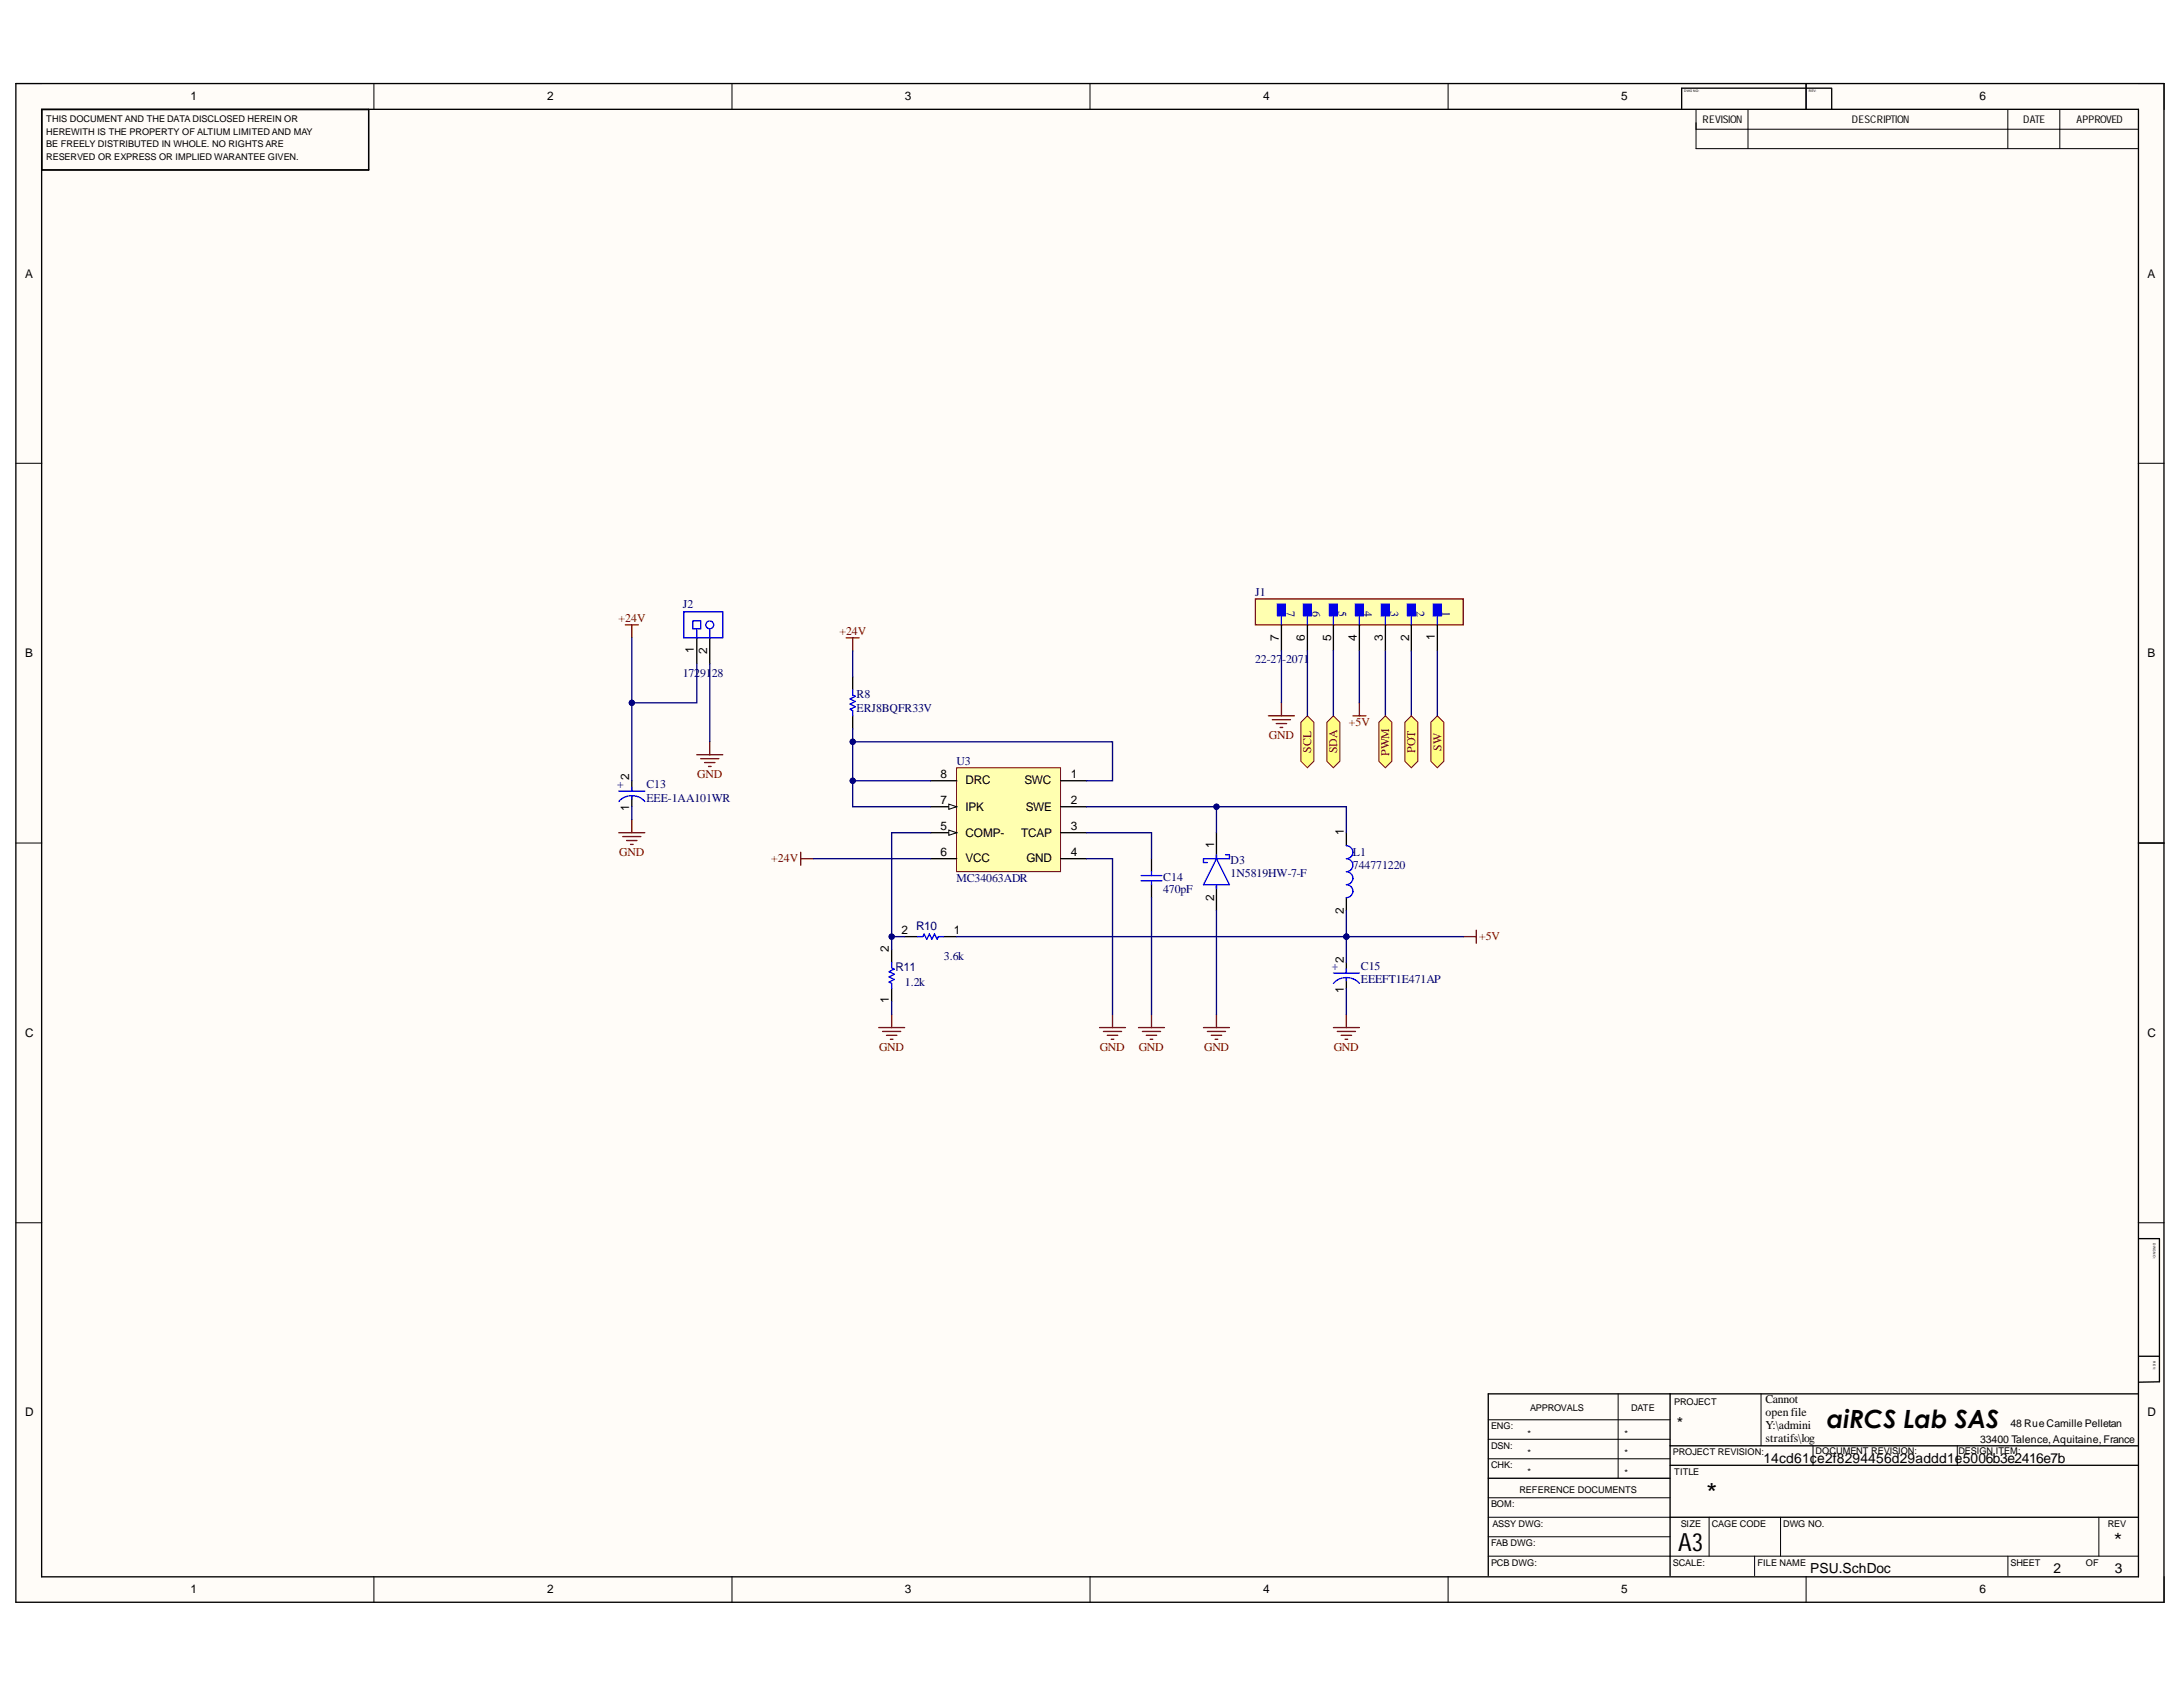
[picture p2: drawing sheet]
<svg xmlns="http://www.w3.org/2000/svg" width="279mm" height="216mm" viewBox="0 0 279 216" stroke-linecap="round" stroke-linejoin="round" font-family="sans-serif">
<defs><g id="words">
<text font-size="3.6" x="218.4" y="192.4">*</text>
<g font-size="3.2">
<text x="233.8" y="182.8">aiRCS Lab SAS</text>
<text x="214.8" y="198.5">A3</text>
<text x="270.6" y="198.5">*</text>
</g>
<text font-size="2.1" x="214.6" y="182.9">*</text>
<g font-size="1.8">
<text x="225.7" y="187.2">14cd61c</text>
<text x="232.6" y="187.2">e2f8294456d29addd1e5006b3e2416e7b</text>
<text x="231.7" y="201.3">PSU.SchDoc</text>
<text x="262.8" y="201.3">2</text>
<text x="270.7" y="201.3">3</text>
</g>
<g font-size="1.5">
<text x="24.4" y="12.8">1</text>
<text x="70" y="12.8">2</text>
<text x="115.8" y="12.8">3</text>
<text x="161.7" y="12.8">4</text>
<text x="207.5" y="12.8">5</text>
<text x="253.4" y="12.8">6</text>
<text x="3.2" y="35.5">A</text>
<text x="274.8" y="35.5">A</text>
<text x="88.8" y="83.6" transform="rotate(-90 88.8 83.6)">1</text>
<text x="90.5" y="83.7" transform="rotate(-90 90.5 83.7)">2</text>
<text x="163.7" y="82" transform="rotate(-90 163.7 82)">7</text>
<text x="167" y="82" transform="rotate(-90 167 82)">6</text>
<text x="170.4" y="82" transform="rotate(-90 170.4 82)">5</text>
<text x="173.7" y="82" transform="rotate(-90 173.7 82)">4</text>
<text x="177" y="82" transform="rotate(-90 177 82)">3</text>
<text x="180.4" y="82" transform="rotate(-90 180.4 82)">2</text>
<text x="183.6" y="81.9" transform="rotate(-90 183.6 81.9)">1</text>
<text x="3.2" y="84.1">B</text>
<text x="274.8" y="84.1">B</text>
<text x="80.5" y="99.9" transform="rotate(-90 80.5 99.9)">2</text>
<text x="120.4" y="99.5">8</text>
<text x="123.6" y="100.4">DRC</text>
<text x="131.1" y="100.4">SWC</text>
<text x="137" y="99.5">1</text>
<text x="80.5" y="103.8" transform="rotate(-90 80.5 103.8)">1</text>
<text x="120.4" y="106.2">5</text>
<text x="120.4" y="102.9">7</text>
<text x="123.6" y="107.1">COMP-</text>
<text x="123.6" y="103.8">IPK</text>
<text x="130.7" y="107.1">TCAP</text>
<text x="131.3" y="103.8">SWE</text>
<text x="137" y="102.9">2</text>
<text x="137" y="106.2">3</text>
<text x="172" y="106.9" transform="rotate(-90 172 106.9)">1</text>
<text x="120.4" y="109.5">6</text>
<text x="123.6" y="110.4">VCC</text>
<text x="131.4" y="110.4">GND</text>
<text x="137" y="109.5">4</text>
<text x="155.4" y="108.6" transform="rotate(-90 155.4 108.6)">1</text>
<text x="115.4" y="119.5">2</text>
<text x="122.1" y="119.5">1</text>
<text x="155.4" y="115.3" transform="rotate(-90 155.4 115.3)">2</text>
<text x="172" y="117" transform="rotate(-90 172 117)">2</text>
<text x="113.8" y="121.9" transform="rotate(-90 113.8 121.9)">2</text>
<text x="172" y="123.2" transform="rotate(-90 172 123.2)">2</text>
<text x="113.8" y="128.4" transform="rotate(-90 113.8 128.4)">1</text>
<text x="172" y="127.1" transform="rotate(-90 172 127.1)">1</text>
<text x="3.2" y="132.7">C</text>
<text x="274.8" y="132.7">C</text>
<text x="225.9" y="179.5">Cannot</text>
<text x="3.2" y="181.2">D</text>
<text x="225.9" y="181.2">open file</text>
<text x="225.9" y="182.9">Y:\admini</text>
<text x="225.9" y="184.5">stratifs\log</text>
<text x="274.8" y="181.2">D</text>
<text x="225.9" y="186.2">os\logo_ai</text>
<text x="225.9" y="187.8">rcslab_256</text>
<text x="24.4" y="203.9">1</text>
<text x="70" y="203.9">2</text>
<text x="115.8" y="203.9">3</text>
<text x="161.7" y="203.9">4</text>
<text x="207.5" y="203.9">5</text>
<text x="253.4" y="203.9">6</text>
</g>
<g font-size="1.5" fill="#000080">
<text x="87.4" y="77.8">J2</text>
<text x="160.6" y="76.3">J1</text>
<text x="164.7" y="78.1" transform="rotate(90 164.7 78.1)">7</text>
<text x="168" y="78.1" transform="rotate(90 168 78.1)">6</text>
<text x="171.3" y="78.1" transform="rotate(90 171.3 78.1)">5</text>
<text x="174.6" y="78.1" transform="rotate(90 174.6 78.1)">4</text>
<text x="178" y="78.1" transform="rotate(90 178 78.1)">3</text>
<text x="181.3" y="78.1" transform="rotate(90 181.3 78.1)">2</text>
<text x="184.6" y="78.2" transform="rotate(90 184.6 78.2)">1</text>
<text x="87.4" y="86.6">1729128</text>
<text x="109.6" y="89.4">R8</text>
<text x="160.6" y="84.9">22-27-2071</text>
<text x="109.6" y="91.1">ERJ8BQFR33V</text>
<text x="79" y="100.9">+</text>
<text x="82.7" y="100.9">C13</text>
<text x="122.4" y="97.9">U3</text>
<text x="82.7" y="102.6">EEE-1AA101WR</text>
<text x="122.4" y="112.9">MC34063ADR</text>
<text x="148.9" y="112.7">C14</text>
<text x="157.5" y="110.5">D3</text>
<text x="157.5" y="112.2">1N5819HW-7-F</text>
<text x="173.2" y="109.5">L1</text>
<text x="173.2" y="111.2">744771220</text>
<text x="117.2" y="119">R10</text>
<text x="148.9" y="114.3">470pF</text>
<text x="114.6" y="124.3">R11</text>
<text x="120.8" y="122.9">3.6k</text>
<text x="170.5" y="124.1">+</text>
<text x="174.2" y="124.1">C15</text>
<text x="174.2" y="125.8">EEEFT1E471AP</text>
<text x="115.8" y="126.2">1.2k</text>
</g>
<g font-size="1.5" fill="#800000">
<text x="79.2" y="79.6">+24V</text>
<text x="107.4" y="81.3">+24V</text>
<text x="162.4" y="94.5">GND</text>
<text x="172.7" y="92.9">+5V</text>
<text x="89.2" y="99.5">GND</text>
<text x="167.8" y="96.3" transform="rotate(-90 167.8 96.3)">SCL</text>
<text x="171.1" y="96.4" transform="rotate(-90 171.1 96.4)">SDA</text>
<text x="177.8" y="96.7" transform="rotate(-90 177.8 96.7)">PWM</text>
<text x="181.1" y="96.3" transform="rotate(-90 181.1 96.3)">POT</text>
<text x="184.5" y="96.1" transform="rotate(-90 184.5 96.1)">SW</text>
<text x="79.3" y="109.5">GND</text>
<text x="98.7" y="110.4">+24V</text>
<text x="189.3" y="120.3">+5V</text>
<text x="112.5" y="134.5">GND</text>
<text x="140.8" y="134.5">GND</text>
<text x="145.8" y="134.5">GND</text>
<text x="154.1" y="134.5">GND</text>
<text x="170.7" y="134.5">GND</text>
</g>
<g font-size="1.4">
<text x="217.9" y="15.7">REVISION</text>
<text x="237" y="15.7">DESCRIPTION</text>
<text x="258.9" y="15.7">DATE</text>
<text x="265.8" y="15.7">APPROVED</text>
<text x="253.4" y="184.6">33400 Talence, Aquitaine, France</text>
<text x="257.3" y="182.6">48 Rue Camille Pelletan</text>
</g>
<g font-size="1.2">
<text x="5.9" y="15.6">THIS DOCUMENT AND THE DATA DISCLOSED HEREIN OR</text>
<text x="5.9" y="17.2">HEREWITH IS THE PROPERTY OF ALTIUM LIMITED AND MAY</text>
<text x="5.9" y="18.9">BE FREELY DISTRIBUTED IN WHOLE. NO RIGHTS ARE</text>
<text x="5.9" y="20.5">RESERVED OR EXPRESS OR IMPLIED WARANTEE GIVEN.</text>
<text x="214.3" y="179.8">PROJECT</text>
<text x="190.8" y="182.9">ENG:</text>
<text x="190.8" y="185.4">DSN:</text>
<text x="195.5" y="183.9">*</text>
<text x="195.8" y="180.6">APPROVALS</text>
<text x="207.9" y="183.9">*</text>
<text x="208.8" y="180.6">DATE</text>
<text x="190.8" y="187.9">CHK:</text>
<text x="194.5" y="191">REFERENCE DOCUMENTS</text>
<text x="195.5" y="186.4">*</text>
<text x="195.5" y="188.8">*</text>
<text x="207.9" y="186.4">*</text>
<text x="207.9" y="188.9">*</text>
<text x="214.1" y="186.2">PROJECT REVISION:</text>
<text x="214.3" y="188.8">TITLE</text>
<text x="232.4" y="186.1">DOCUMENT REVISION:</text>
<text x="250.6" y="186.1">DESIGN ITEM:</text>
<text x="190.8" y="192.9">BOM:</text>
<text x="190.8" y="197.9">FAB DWG:</text>
<text x="191" y="195.4">ASSY DWG:</text>
<text x="215.1" y="195.4">SIZE</text>
<text x="219.1" y="195.4">CAGE CODE</text>
<text x="228.2" y="195.4">DWG NO.</text>
<text x="269.8" y="195.4">REV</text>
<text x="190.8" y="200.4">PCB DWG:</text>
<text x="214.1" y="200.4">SCALE:</text>
<text x="224.9" y="200.4">FILE NAME</text>
<text x="257.3" y="200.4">SHEET</text>
<text x="267" y="200.4">OF</text>
</g>
<g font-size=".4">
<text x="215.5" y="11.8">DWG NO:</text>
<text x="231.5" y="11.8">REV:</text>
<text x="275.6" y="159.1" transform="rotate(90 275.6 159.1)">DWG NO:</text>
<text x="275.6" y="174.2" transform="rotate(90 275.6 174.2)">REV:</text>
</g>
</g></defs>
<g fill="#fffcf8">
<path d="M2 10.7h275v194.4h-275z" fill-rule="evenodd"/>
<path d="M5.4 14h268.3v187.8h-268.3z" fill-rule="evenodd"/>
</g>
<g fill="none" stroke="#000" stroke-width=".13">
<path d="M2 10.7h3.4M47.9 10.7v3.3M93.7 10.7v3.3M139.5 10.7v3.3M185.3 10.7v3.3M217.1 14v5h56.5M217.1 16.5h56.5M223.7 14v5M231.2 10.7v3.3M257 14v5M263.6 14v5M273.7 10.7h3.3v3.3"/>
<path d="M2 59.3h3.4M273.7 59.3h3.3M2 107.9h3.4M273.7 107.9h3.3M2 156.5h3.4M273.7 156.5h3.3M207.1 178.4v10.8M225.4 178.4v6.6M190.5 199.2h83.1M190.5 184.2h23.3M190.5 181.7h23.3M190.5 186.7h23.3"/>
<path d="M190.5 194.2h23.3M190.5 191.7h23.3M190.5 196.7h23.3M218.7 194.2v5M224.6 199.2v2.5M227.9 194.2v5M232 185v2.5M250.5 185v2.5M257 199.2v2.5M268.6 194.2v5M47.9 201.8v3.3M93.7 201.8v3.3"/>
<path d="M139.5 201.8v3.3M185.3 201.8v3.3M231.2 201.8v3.3M277 201.8v3.3"/>
</g>
<g fill="none" stroke="#000" stroke-width=".17">
<path d="M2 10.7h275v194.4h-275zM5.3 14h268.4v187.8h-268.4zM5.3 14h41.9v7.8h-41.9M231.2 10.7v3.3M234.4 11.3h-19.2v2.6M234.4 11.3v2.7M273.7 107.9h3.3M273.8 158.5h2.6v18.3l-2.7 .1M213.8 178.4v23.3M273.6 178.4h-83.1v23.3M273.8 173.6h2.6M190.5 189.2h23.3"/>
<path d="M213.8 185h59.8M213.8 187.5h59.8M213.8 194.2h59.8"/>
</g>
<path d="M122.4 98.3h13.3v13.3h-13.3z" fill-rule="evenodd" fill="#ffffb0"/>
<path d="M122.4 98.3h13.3v13.3h-13.3z" fill="none" stroke="#800000" stroke-width=".13"/>
<path d="M135.7 99.9h3.4M119.1 106.6h3.3M135.7 103.2h3.4M135.7 106.6h3.4M135.7 109.9h3.4" fill="none" stroke="#000" stroke-width=".17"/>
<path d="M121.4 106.2l1 .4-1 .3z" fill="#f8fcff"/>
<path d="M121.4 106.2l1 .4-1 .3z" fill="none" stroke="#000" stroke-width=".13"/>
<path d="M119.1 109.9h3.3M119.1 103.2h3.3" fill="none" stroke="#000" stroke-width=".17"/>
<path d="M121.4 102.9l1 .3-1 .4z" fill="#f8fcff"/>
<path d="M121.4 102.9l1 .3-1 .4z" fill="none" stroke="#000" stroke-width=".13"/>
<path d="M89.2 81.6v3.4M90.8 81.6v3.4M119.1 99.9h3.3" fill="none" stroke="#000" stroke-width=".17"/>
<path d="M87.5 78.3h5v3.3h-5zM89.2 80.5v1.1M90.8 80.5v1.1" fill="none" stroke="#00f" stroke-width=".17"/>
<circle cx="90.8" cy="80" r=".5" fill="#fff"/>
<g fill="none" stroke="#00f" stroke-width=".17">
<path d="M88.7 79.5h1v1h-1zM109.1 88.3v.6l.4 .2-.7 .3 .7 .4-.7 .3 .7 .3-.7 .4 .3 .1v.7M79.2 102.6a2.23 2.23 0 0 1 3.3 0M79.2 101.2h3.3M80.9 100.7v.5M80.9 101.9v.3M117.4 119.9h.7l.2-.4 .3 .7 .3-.7 .4 .7 .3-.7 .3 .7 .2-.3h.7M146 112.1h2.7M146 112.7h2.7M147.4 111.6v.5M147.4 112.7v.5M155.7 109.9l1.7 3.3h-3.4z"/>
<path d="M155.7 109.4v.5M155.7 113.2v.5M156.9 109.4h.5v.5h-3.4v.5h.5M172.3 108.2a.84 .84 0 0 1 .9 .9 .84 .84 0 0 1-.9 .8 .83 .83 0 0 1 .9 .8 .83 .83 0 0 1-.9 .9 .83 .83 0 0 1 .9 .8 .83 .83 0 0 1-.9 .8 .83 .83 0 0 1 .9 .8 .83 .83 0 0 1-.9 .9M114.1 123.2v.7l.4 .1-.7 .4 .7 .3-.7 .3 .7 .4-.7 .3 .3 .2v.6M170.7 125.9a2.23 2.23 0 0 1 3.3 0M170.7 124.5h3.3M172.3 124v.5M172.3 125.2v.3"/>
<circle cx="90.8" cy="80" r=".5"/>
</g>
<g fill="none" stroke="#800000" stroke-width=".17">
<path d="M80 80h1.7M80.9 80v1.6M89.2 96.6h3.3M89.7 97.1h2.3M90.2 97.6h1.3M90.7 98.1h.3M90.8 94.9v1.7M108.3 81.6h1.7M109.1 81.6v1.7M79.2 106.6h3.3M79.7 107.1h2.3M80.2 107.6h1.3"/>
<path d="M80.7 108.1h.3M80.9 104.9v1.7M102.5 109.1v1.6M102.5 109.9h1.6M187.3 119.9h1.6M188.9 119v1.7M112.5 131.5h3.3M113 132h2.3M113.5 132.5h1.3M114 133h.3M114.1 129.8v1.7M140.7 131.5h3.4"/>
<path d="M141.2 132h2.4M141.7 132.5h1.4M142.2 133h.4M142.4 129.8v1.7M145.7 131.5h3.3M146.2 132h2.3M146.7 132.5h1.3M147.2 133h.3M147.4 129.8v1.7M154 131.5h3.4M154.5 132h2.4M155 132.5h1.4"/>
<path d="M155.5 133h.4M155.7 129.8v1.7M170.7 131.5h3.3M171.2 132h2.3M171.7 132.5h1.3M172.2 133h.3M172.3 129.8v1.7"/>
</g>
<g fill="none" stroke="#000" stroke-width=".17">
<path d="M80.9 99.9v1.3M109.1 86.6v1.7M109.1 91.6v1.7M80.9 101.9v1.3M115.8 119.9h1.6M120.8 119.9h1.6M147.4 109.9v1.7M147.4 113.2v1.7M155.7 106.6v3.3M155.7 113.2v3.3M172.3 106.6v1.6M172.3 114.9v1.6"/>
<path d="M114.1 121.5v1.7M114.1 126.5v1.7M172.3 123.2v1.3M172.3 125.2v1.3"/>
</g>
<path d="M160.7 76.7h26.6v3.3h-26.6z" fill-rule="evenodd" fill="#ffffb0"/>
<path d="M160.7 76.7h26.6v3.3h-26.6z" fill="none" stroke="#800000" stroke-width=".17"/>
<path d="M183.5 77.3h1v1.5h-1z" fill-rule="evenodd" fill="#00f"/>
<path d="M183.5 77.3h1v1.5h-1zM184 78.8v1.2" fill="none" stroke="#00f" stroke-width=".17"/>
<path d="M180.1 77.3h1v1.5h-1z" fill-rule="evenodd" fill="#00f"/>
<path d="M180.1 77.3h1v1.5h-1zM180.6 78.8v1.2" fill="none" stroke="#00f" stroke-width=".17"/>
<path d="M176.8 77.3h1v1.5h-1z" fill-rule="evenodd" fill="#00f"/>
<path d="M176.8 77.3h1v1.5h-1zM177.3 78.8v1.2" fill="none" stroke="#00f" stroke-width=".17"/>
<path d="M173.5 77.3h1v1.5h-1z" fill-rule="evenodd" fill="#00f"/>
<path d="M173.5 77.3h1v1.5h-1zM174 78.8v1.2" fill="none" stroke="#00f" stroke-width=".17"/>
<path d="M170.2 77.3h1v1.5h-1z" fill-rule="evenodd" fill="#00f"/>
<path d="M170.2 77.3h1v1.5h-1zM170.7 78.8v1.2" fill="none" stroke="#00f" stroke-width=".17"/>
<path d="M166.8 77.3h1v1.5h-1z" fill-rule="evenodd" fill="#00f"/>
<path d="M166.8 77.3h1v1.5h-1zM167.3 78.8v1.2" fill="none" stroke="#00f" stroke-width=".17"/>
<path d="M163.5 77.3h1v1.5h-1z" fill-rule="evenodd" fill="#00f"/>
<path d="M163.5 77.3h1v1.5h-1zM164 78.8v1.2" fill="none" stroke="#00f" stroke-width=".17"/>
<path d="M164 80v3.3M167.3 80v3.3M170.7 80v3.3M174 80v3.3M177.3 80v3.3M180.6 80v3.3M184 80v3.3" fill="none" stroke="#000" stroke-width=".17"/>
<path d="M162.3 91.6h3.4M162.8 92.1h2.4M163.3 92.6h1.4M163.8 93.1h.4M164 89.9v1.7M173.2 91.6h1.6M174 90v1.6" fill="none" stroke="#800000" stroke-width=".17"/>
<path d="M183.1 92.4l.9-.8 .8 .8v5l-.8 .9-.9-.9z" fill-rule="evenodd" fill="#ffff80"/>
<path d="M183.1 92.4l.9-.8 .8 .8v5l-.8 .9-.9-.9z" fill="none" stroke="#800000" stroke-width=".13"/>
<path d="M170.7 91.6l.8 .8v5l-.8 .9-.9-.9v-5z" fill-rule="evenodd" fill="#ffff80"/>
<path d="M170.7 91.6l.8 .8v5l-.8 .9-.9-.9v-5z" fill="none" stroke="#800000" stroke-width=".13"/>
<path d="M167.3 91.6l.9 .8v5l-.9 .9-.8-.9v-5z" fill-rule="evenodd" fill="#ffff80"/>
<path d="M167.3 91.6l.9 .8v5l-.9 .9-.8-.9v-5z" fill="none" stroke="#800000" stroke-width=".13"/>
<path d="M80.9 81.6v8.3h8.3v-4.9M90.8 85v9.9" fill="none" stroke="#000080" stroke-width=".17"/>
<circle cx="80.9" cy="89.9" r=".33" fill="#000080"/>
<circle cx="80.9" cy="89.9" r=".33" fill="none" stroke="#000080" stroke-width=".13"/>
<path d="M80.9 89.9v10M80.9 103.2v1.7" fill="none" stroke="#000080" stroke-width=".17"/>
<circle cx="80.9" cy="89.9" r=".33" fill="#000080"/>
<circle cx="80.9" cy="89.9" r=".33" fill="none" stroke="#000080" stroke-width=".13"/>
<path d="M109.1 83.3v3.3M109.1 99.9h10M104.1 109.9h15" fill="none" stroke="#000080" stroke-width=".17"/>
<circle cx="109.1" cy="99.9" r=".33" fill="#000080"/>
<circle cx="109.1" cy="99.9" r=".33" fill="none" stroke="#000080" stroke-width=".13"/>
<path d="M109.1 94.9h33.3v5h-3.3" fill="none" stroke="#000080" stroke-width=".17"/>
<circle cx="109.1" cy="94.9" r=".33" fill="#000080"/>
<circle cx="109.1" cy="94.9" r=".33" fill="none" stroke="#000080" stroke-width=".13"/>
<path d="M114.1 119.9h1.7M114.1 128.2v1.6" fill="none" stroke="#000080" stroke-width=".17"/>
<circle cx="114.1" cy="119.9" r=".33" fill="#000080"/>
<circle cx="114.1" cy="119.9" r=".33" fill="none" stroke="#000080" stroke-width=".13"/>
<path d="M139.1 109.9h3.3v19.9M139.1 106.6h8.3v3.3M139.1 103.2h16.6v3.4M147.4 114.9v14.9M155.7 116.5v13.3" fill="none" stroke="#000080" stroke-width=".17"/>
<circle cx="155.7" cy="103.2" r=".33" fill="#000080"/>
<circle cx="155.7" cy="103.2" r=".33" fill="none" stroke="#000080" stroke-width=".13"/>
<path d="M122.4 119.9h49.9v3.3M172.3 126.5v3.3" fill="none" stroke="#000080" stroke-width=".17"/>
<circle cx="172.3" cy="119.9" r=".33" fill="#000080"/>
<circle cx="172.3" cy="119.9" r=".33" fill="none" stroke="#000080" stroke-width=".13"/>
<path d="M155.7 103.2h16.6v3.4" fill="none" stroke="#000080" stroke-width=".17"/>
<circle cx="155.7" cy="103.2" r=".33" fill="#000080"/>
<circle cx="155.7" cy="103.2" r=".33" fill="none" stroke="#000080" stroke-width=".13"/>
<path d="M172.3 116.5v3.4" fill="none" stroke="#000080" stroke-width=".17"/>
<circle cx="172.3" cy="119.9" r=".33" fill="#000080"/>
<circle cx="172.3" cy="119.9" r=".33" fill="none" stroke="#000080" stroke-width=".13"/>
<path d="M172.3 119.9h15" fill="none" stroke="#000080" stroke-width=".17"/>
<circle cx="172.3" cy="119.9" r=".33" fill="#000080"/>
<circle cx="172.3" cy="119.9" r=".33" fill="none" stroke="#000080" stroke-width=".13"/>
<path d="M164 83.3v6.6M167.3 83.3v8.3M170.7 83.3v8.3M174 83.3v6.7M177.3 83.3v8.3M180.6 83.3v8.3M184 83.3v8.3" fill="none" stroke="#000080" stroke-width=".17"/>
<path d="M179.8 92.4l.8-.8 .9 .8v5l-.9 .9-.8-.9z" fill-rule="evenodd" fill="#ffff80"/>
<path d="M179.8 92.4l.8-.8 .9 .8v5l-.9 .9-.8-.9z" fill="none" stroke="#800000" stroke-width=".13"/>
<path d="M176.5 92.4l.8-.8 .8 .8v5l-.8 .9-.8-.9z" fill-rule="evenodd" fill="#ffff80"/>
<path d="M176.5 92.4l.8-.8 .8 .8v5l-.8 .9-.8-.9z" fill="none" stroke="#800000" stroke-width=".13"/>
<path d="M109.1 93.3v9.9h10" fill="none" stroke="#000080" stroke-width=".17"/>
<circle cx="109.1" cy="94.9" r=".33" fill="#000080"/>
<circle cx="109.1" cy="94.9" r=".33" fill="none" stroke="#000080" stroke-width=".13"/>
<circle cx="109.1" cy="99.9" r=".33" fill="#000080"/>
<circle cx="109.1" cy="99.9" r=".33" fill="none" stroke="#000080" stroke-width=".13"/>
<path d="M119.1 106.6h-5v14.9" fill="none" stroke="#000080" stroke-width=".17"/>
<circle cx="114.1" cy="119.9" r=".33" fill="#000080"/>
<circle cx="114.1" cy="119.9" r=".33" fill="none" stroke="#000080" stroke-width=".13"/>
<use href="#words"/>
</svg>
